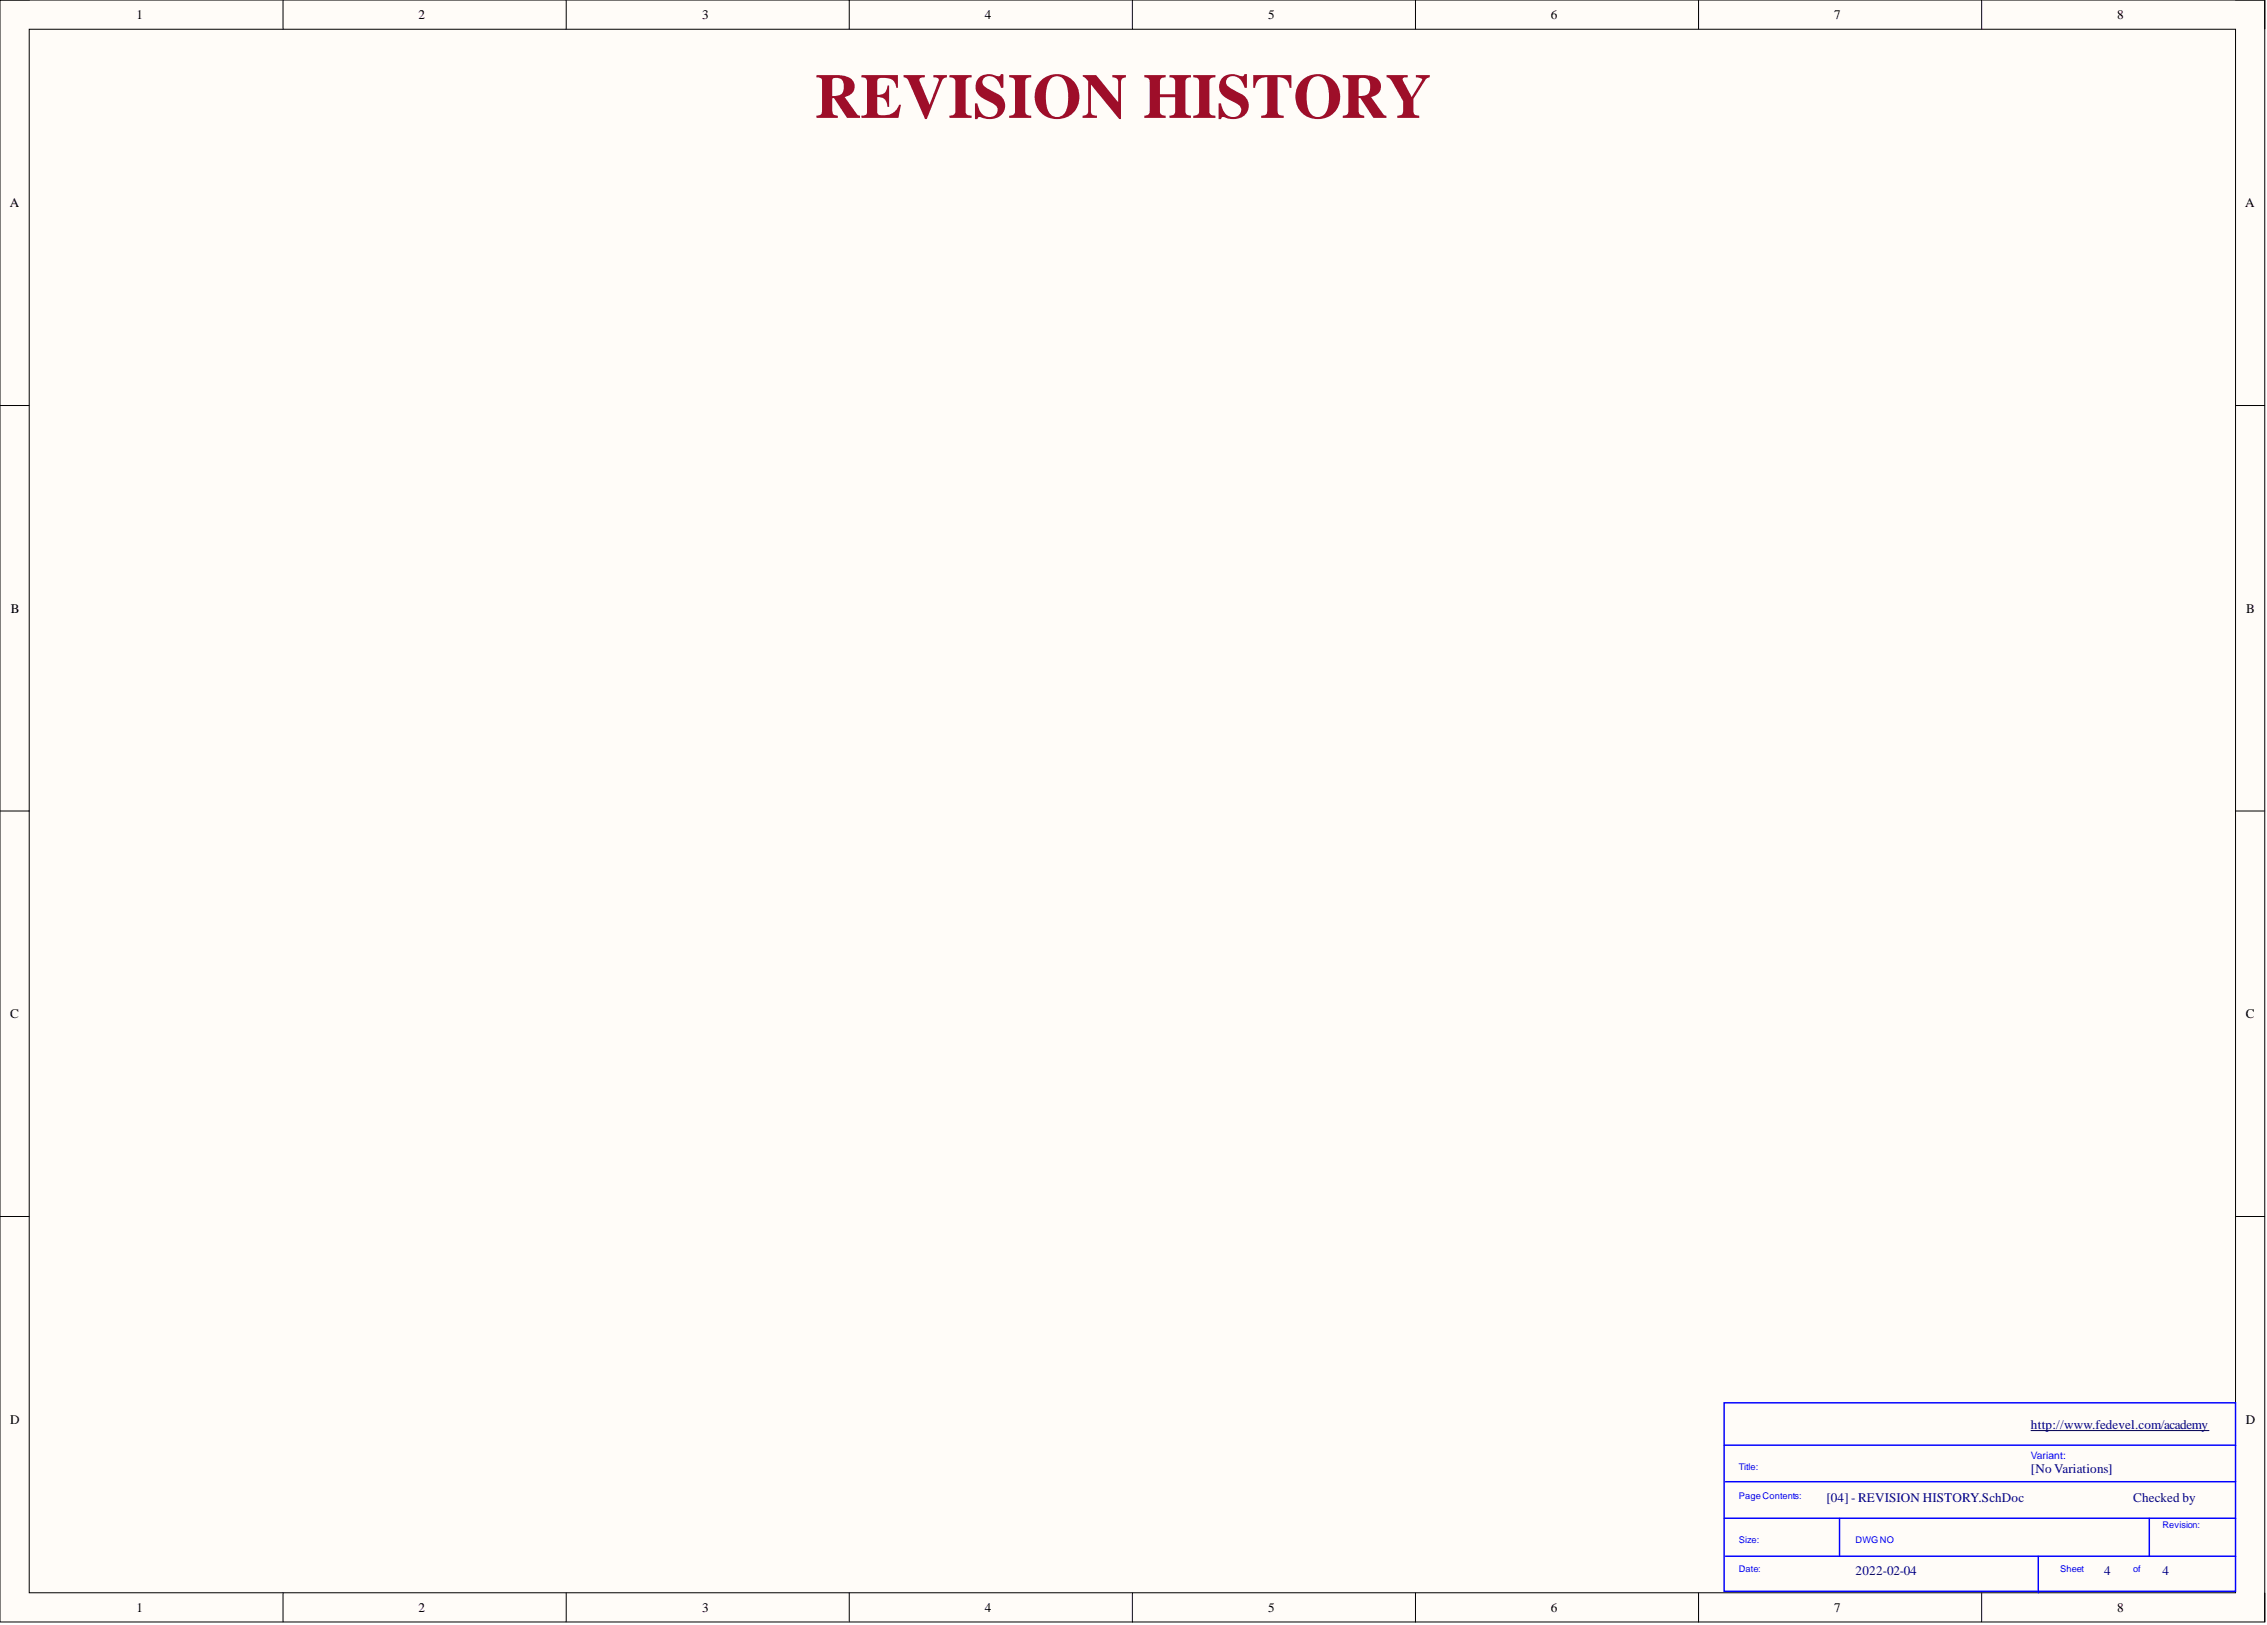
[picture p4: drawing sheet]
<svg xmlns="http://www.w3.org/2000/svg" width="393mm" height="282mm" viewBox="0 0 393 282" stroke-linecap="round" stroke-linejoin="round" font-family="sans-serif">
<defs><g id="words">
<text font-size="11" fill="#9e0e29" x="141.4" y="20.5">REVISION HISTORY</text>
<g font-size="2.3">
<text x="23.7" y="3.3">1</text>
<text x="72.6" y="3.3">2</text>
<text x="121.9" y="3.3">3</text>
<text x="170.9" y="3.3">4</text>
<text x="220.1" y="3.3">5</text>
<text x="269.1" y="3.3">6</text>
<text x="318.3" y="3.3">7</text>
<text x="367.4" y="3.3">8</text>
<text x="1.7" y="35.9">A</text>
<text x="389.6" y="35.9">A</text>
<text x="1.9" y="106.3">B</text>
<text x="389.7" y="106.3">B</text>
<text x="1.8" y="176.6">C</text>
<text x="389.7" y="176.6">C</text>
<text x="1.8" y="247">D</text>
<text x="389.7" y="247">D</text>
<text x="23.7" y="279.6">1</text>
<text x="72.6" y="279.6">2</text>
<text x="121.9" y="279.6">3</text>
<text x="170.9" y="279.6">4</text>
<text x="220.1" y="279.6">5</text>
<text x="269.1" y="279.6">6</text>
<text x="318.3" y="279.6">7</text>
<text x="367.4" y="279.6">8</text>
</g>
<g font-size="2.3" fill="#000080">
<text x="352.4" y="247.9">http://www.fedevel.com/academy</text>
<text x="352.4" y="255.5">[No Variations]</text>
<text x="316.9" y="260.6">[04] - REVISION HISTORY.SchDoc</text>
<text x="370.1" y="260.6">Checked by</text>
<text x="322" y="273.2">2022-02-04</text>
<text x="365.1" y="273.2">4</text>
<text x="375.2" y="273.2">4</text>
</g>
<text font-size="1.8" fill="#00f" x="352.4" y="253">Variant:</text>
<g font-size="1.6" fill="#00f">
<text x="301.7" y="254.9">Title:</text>
<text x="301.7" y="260">Page Contents:</text>
<text x="301.7" y="267.6">Size:</text>
<text x="322" y="267.6">DWGNO</text>
<text x="375.2" y="265">Revision:</text>
<text x="301.7" y="272.6">Date:</text>
<text x="357.5" y="272.6">Sheet</text>
<text x="370.1" y="272.6">of</text>
</g>
</g></defs>
<path d="M0 0h393v281.3h-393z" fill-rule="evenodd" fill="#fffcf8"/>
<path d="M0 0h393v281.3h-393z" fill="none" stroke="#000" stroke-width=".17"/>
<path d="M5.1 5.1h382.8v271.2h-382.8z" fill-rule="evenodd" fill="#fffcf8"/>
<g fill="none" stroke="#000" stroke-width=".17">
<path d="M0 0h5.1M5.1 5.1h382.8v271.2h-382.8zM49.1 0v5.1M98.2 0v5.1M147.4 0v5.1M196.5 0v5.1M245.6 0v5.1M294.7 0v5.1M343.8 0v5.1M387.9 0h5.1v5.1M0 70.3h5.1M387.9 70.3h5.1"/>
<path d="M0 140.7h5.1M387.9 140.7h5.1M0 211h5.1M387.9 211h5.1M49.1 276.3v5M98.2 276.3v5M147.4 276.3v5M196.5 276.3v5M245.6 276.3v5M294.7 276.3v5M343.8 276.3v5M393 276.3v5"/>
</g>
<path d="M299.2 243.3h88.7v32.7h-88.7zM299.2 250.7h88.7M299.4 257h88.5M299.2 263.4h88.7M299.4 269.9h88.5M319.2 263.4v6.5M353.7 269.9v6.4M372.9 263.4v6.5" fill="none" stroke="#00f" stroke-width=".25"/>
<path d="M352.4 248.1h30.9" fill="none" stroke="#000080" stroke-width=".17"/>
<use href="#words"/>
</svg>
